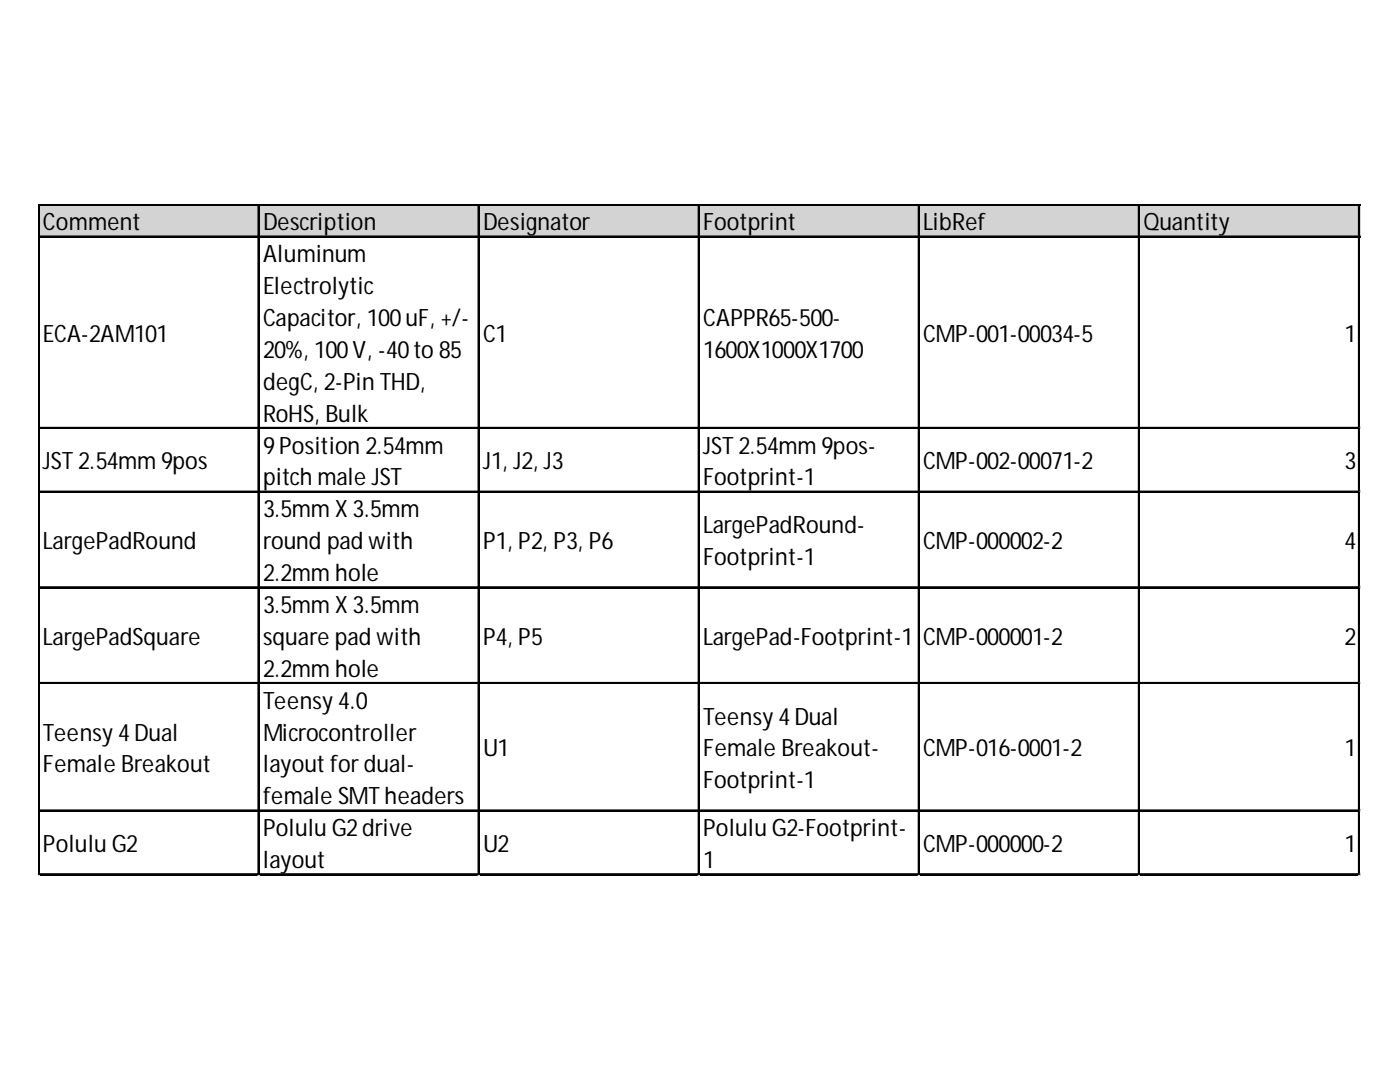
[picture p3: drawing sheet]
<svg xmlns="http://www.w3.org/2000/svg" width="279mm" height="216mm" viewBox="0 0 279 216" stroke-linecap="round" stroke-linejoin="round" font-family="sans-serif">
<defs><g id="words">
<g font-size="4.8">
<text x="8.6" y="46">Comment</text>
<text x="52.5" y="46">Description</text>
<text x="96.4" y="46">Designator</text>
<text x="140.3" y="46">Footprint</text>
<text x="184.3" y="46">LibRef</text>
<text x="228.2" y="46">Quantity</text>
<text x="52.5" y="52.3">Aluminum</text>
<text x="52.5" y="58.7">Electrolytic</text>
<text x="52.5" y="65.1">Capacitor, 100uF, +/-</text>
<text x="140.3" y="65.1">CAPPR65-500-</text>
<text x="8.6" y="68.2">ECA-2AM101</text>
<text x="52.5" y="71.4">20%, 100V, -40to 85</text>
<text x="96.4" y="68.2">C1</text>
<text x="140.3" y="71.4">1600X1000X1700</text>
<text x="184.3" y="68.2">CMP-001-00034-5</text>
<text x="268.3" y="68.2">1</text>
<text x="52.5" y="77.8">degC, 2-Pin THD,</text>
<text x="52.5" y="84.1">RoHS, Bulk</text>
<text x="8.6" y="93.7">JST 2.54mm 9pos</text>
<text x="52.5" y="90.5">9Position 2.54mm</text>
<text x="96.4" y="93.7">J1, J2, J3</text>
<text x="140.3" y="90.5">JST 2.54mm 9pos-</text>
<text x="184.3" y="93.7">CMP-002-00071-2</text>
<text x="268.3" y="93.7">3</text>
<text x="52.5" y="96.9">pitch male JST</text>
<text x="140.3" y="96.9">Footprint-1</text>
<text x="52.5" y="103.2">3.5mm X 3.5mm</text>
<text x="140.3" y="106.4">LargePadRound-</text>
<text x="8.6" y="109.6">LargePadRound</text>
<text x="52.5" y="109.6">round pad with</text>
<text x="96.4" y="109.6">P1, P2, P3, P6</text>
<text x="140.3" y="112.8">Footprint-1</text>
<text x="184.3" y="109.6">CMP-000002-2</text>
<text x="268.3" y="109.6">4</text>
<text x="52.5" y="115.9">2.2mm hole</text>
<text x="52.5" y="122.3">3.5mm X 3.5mm</text>
<text x="8.6" y="128.7">LargePadSquare</text>
<text x="52.5" y="128.7">square pad with</text>
<text x="96.4" y="128.7">P4, P5</text>
<text x="140.3" y="128.7">LargePad-Footprint-1</text>
<text x="184.3" y="128.7">CMP-000001-2</text>
<text x="268.3" y="128.7">2</text>
<text x="52.5" y="135">2.2mm hole</text>
<text x="52.5" y="141.4">Teensy 4.0</text>
<text x="8.6" y="147.8">Teensy 4Dual</text>
<text x="52.5" y="147.8">Microcontroller</text>
<text x="140.3" y="144.6">Teensy 4Dual</text>
<text x="8.6" y="154.1">Female Breakout</text>
<text x="52.5" y="154.1">layout for dual-</text>
<text x="96.4" y="150.9">U1</text>
<text x="140.3" y="150.9">Female Breakout-</text>
<text x="184.3" y="150.9">CMP-016-0001-2</text>
<text x="268.3" y="150.9">1</text>
<text x="52.5" y="160.5">female SMT headers</text>
<text x="140.3" y="157.3">Footprint-1</text>
<text x="52.5" y="166.8">Polulu G2drive</text>
<text x="140.3" y="166.8">Polulu G2-Footprint-</text>
<text x="8.6" y="170">Polulu G2</text>
<text x="52.5" y="173.2">layout</text>
<text x="96.4" y="170">U2</text>
<text x="140.3" y="173.2">1</text>
<text x="184.3" y="170">CMP-000000-2</text>
<text x="268.3" y="170">1</text>
</g>
</g></defs>
<path d="M7.9 41.1h263.6v6.4h-263.6z" fill="#d3d3d3"/>
<g fill="none" stroke="#000" stroke-width=".32">
<path d="M7.6 40.8v133.9M7.8 40.8v133.9M7.9 40.8h263.6M7.9 40.9h263.6M7.9 47.1h263.6M7.9 47.3h263.6M51.5 41.1v133.6M51.7 41.1v133.6M95.5 41.1v133.6M95.6 41.1v133.6M139.4 41.1v133.6M139.5 41.1v133.6"/>
<path d="M183.3 41.1v133.6M183.5 41.1v133.6M227.2 41.1v133.6M227.4 41.1v133.6M271.2 41.1v133.6M271.3 41.1v133.6M7.9 85.3h263.6M7.9 85.5h263.6M7.9 98h263.6M7.9 98.2h263.6M7.9 117.1h263.6M7.9 117.3h263.6"/>
<path d="M7.9 136.2h263.6M7.9 136.4h263.6M7.9 161.7h263.6M7.9 161.8h263.6M7.9 174.4h263.6M7.9 174.6h263.6"/>
</g>
<path d="M7.6 174.7v.1" fill="none" stroke="#d4d4d4" stroke-width=".32"/>
<path d="M7.6 174.7l.3 .1z" fill="#d4d4d4"/>
<path d="M51.5 174.7v.1" fill="none" stroke="#d4d4d4" stroke-width=".32"/>
<path d="M51.5 174.7l.4 .1z" fill="#d4d4d4"/>
<path d="M95.5 174.7v.1" fill="none" stroke="#d4d4d4" stroke-width=".32"/>
<path d="M95.5 174.7l.3 .1z" fill="#d4d4d4"/>
<path d="M139.4 174.7v.1" fill="none" stroke="#d4d4d4" stroke-width=".32"/>
<path d="M139.4 174.7l.3 .1z" fill="#d4d4d4"/>
<path d="M183.3 174.7v.1" fill="none" stroke="#d4d4d4" stroke-width=".32"/>
<path d="M183.3 174.7l.3 .1z" fill="#d4d4d4"/>
<path d="M227.2 174.7v.1" fill="none" stroke="#d4d4d4" stroke-width=".32"/>
<path d="M227.2 174.7l.3 .1z" fill="#d4d4d4"/>
<path d="M271.2 174.7v.1" fill="none" stroke="#d4d4d4" stroke-width=".32"/>
<path d="M271.2 174.7l.3 .1z" fill="#d4d4d4"/>
<path d="M271.5 85.3h.1" fill="none" stroke="#d4d4d4" stroke-width=".32"/>
<path d="M271.5 85.3v.3z" fill="#d4d4d4"/>
<path d="M271.5 98h.1" fill="none" stroke="#d4d4d4" stroke-width=".32"/>
<path d="M271.5 98v.4z" fill="#d4d4d4"/>
<path d="M271.5 117.1h.1" fill="none" stroke="#d4d4d4" stroke-width=".32"/>
<path d="M271.5 117.1v.4z" fill="#d4d4d4"/>
<path d="M271.5 136.2h.1" fill="none" stroke="#d4d4d4" stroke-width=".32"/>
<path d="M271.5 136.2v.3z" fill="#d4d4d4"/>
<path d="M271.5 161.7h.1" fill="none" stroke="#d4d4d4" stroke-width=".32"/>
<path d="M271.5 161.7v.3z" fill="#d4d4d4"/>
<path d="M271.5 174.4h.1" fill="none" stroke="#d4d4d4" stroke-width=".32"/>
<path d="M271.5 174.4v.3z" fill="#d4d4d4"/>
<use href="#words"/>
</svg>
